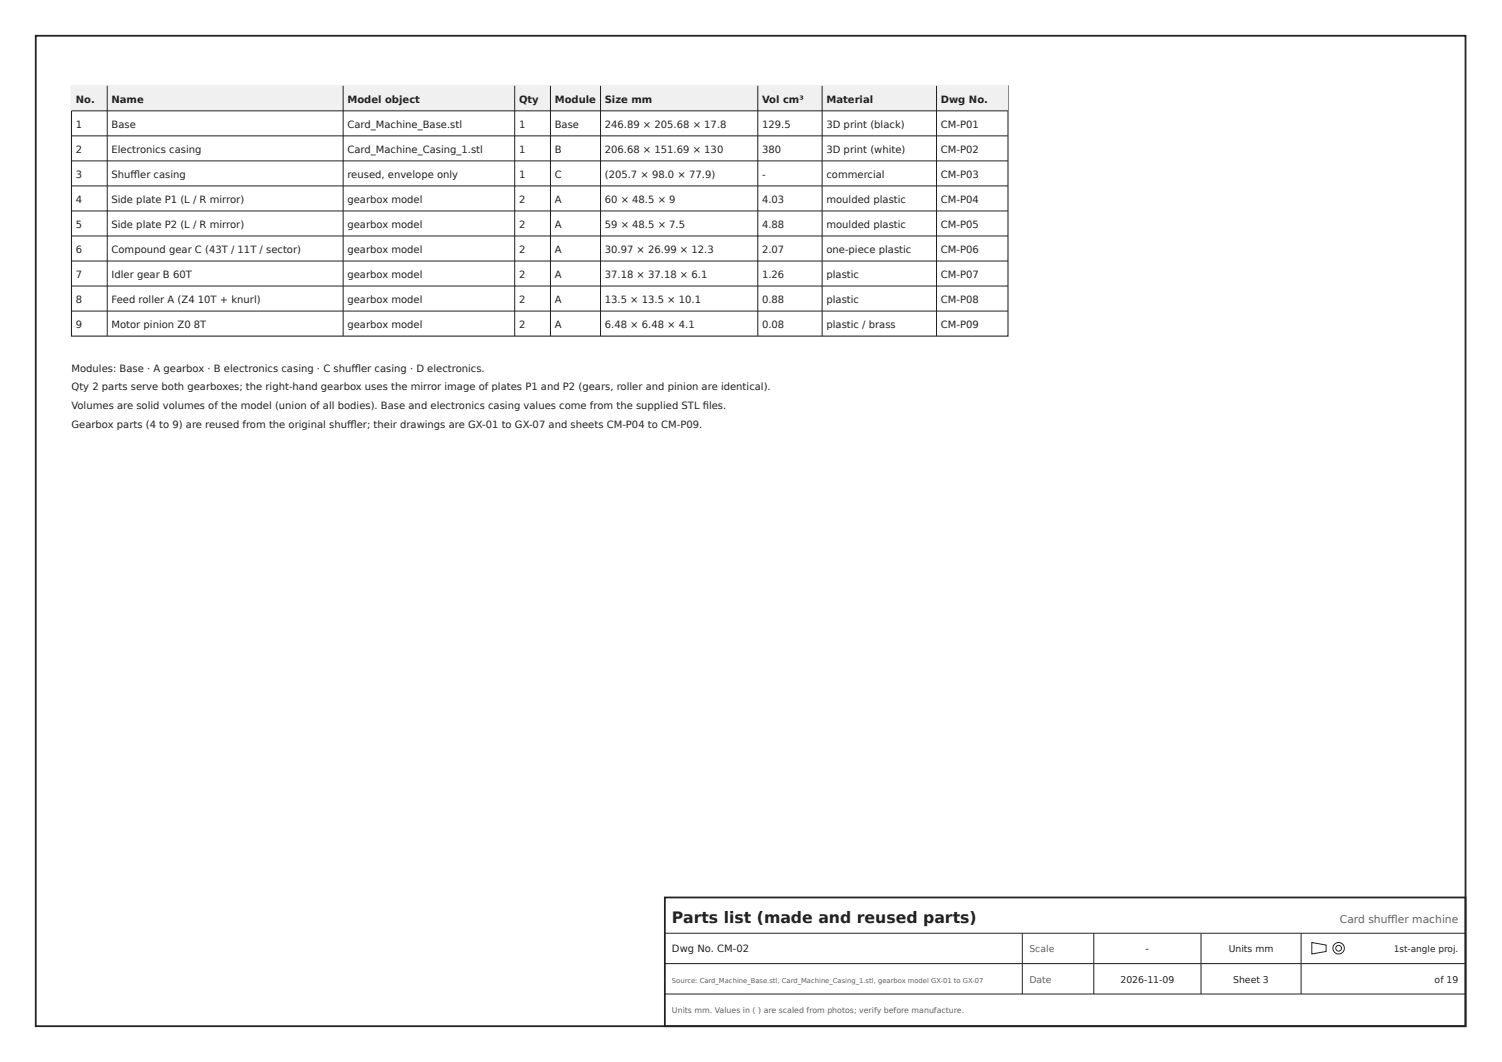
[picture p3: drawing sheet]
<svg xmlns="http://www.w3.org/2000/svg" width="420mm" height="297mm" viewBox="0 0 420 297" stroke-linecap="round" stroke-linejoin="round" font-family="sans-serif">
<defs><g id="words">
<text font-size="4.4" fill="#1d232a" x="188" y="258">Parts list (made and reused parts)</text>
<text font-size="3" fill="#5b6470" x="374.9" y="258">Card shuffl er machine</text>
<g font-size="2.8" fill="#1d232a">
<text x="21.2" y="28.8">No.</text>
<text x="31.2" y="28.8">Name</text>
<text x="97.2" y="28.8">Model object</text>
<text x="145.2" y="28.8">Qty</text>
<text x="155.2" y="28.8">Module</text>
<text x="169.2" y="28.8">Size mm</text>
<text x="213.2" y="28.8">Vol cm³</text>
<text x="231.2" y="28.8">Material</text>
<text x="263.2" y="28.8">Dwg No.</text>
<text x="21.2" y="35.8">1</text>
<text x="31.2" y="35.8">Base</text>
<text x="97.2" y="35.8">Card_Machine_Base.stl</text>
<text x="145.2" y="35.8">1</text>
<text x="155.2" y="35.8">Base</text>
<text x="169.2" y="35.8">246.89 × 205.68 × 17.8</text>
<text x="213.2" y="35.8">129.5</text>
<text x="231.2" y="35.8">3D print (black)</text>
<text x="263.2" y="35.8">CM-P01</text>
<text x="21.2" y="42.8">2</text>
<text x="31.2" y="42.8">Electronics casing</text>
<text x="97.2" y="42.8">Card_Machine_Casing_1.stl</text>
<text x="145.2" y="42.8">1</text>
<text x="155.2" y="42.8">B</text>
<text x="169.2" y="42.8">206.68 × 151.69 × 130</text>
<text x="213.2" y="42.8">380</text>
<text x="231.2" y="42.8">3D print (white)</text>
<text x="263.2" y="42.8">CM-P02</text>
<text x="21.2" y="49.8">3</text>
<text x="31.2" y="49.8">Shuffl er casing</text>
<text x="97.2" y="49.8">reused, envelope only</text>
<text x="145.2" y="49.8">1</text>
<text x="155.2" y="49.8">C</text>
<text x="169.2" y="49.8">(205.7 × 98.0 × 77.9)</text>
<text x="213.2" y="49.8">-</text>
<text x="231.2" y="49.8">commercial</text>
<text x="263.2" y="49.8">CM-P03</text>
<text x="21.2" y="56.8">4</text>
<text x="31.2" y="56.8">Side plate P1 (L / R mirror)</text>
<text x="97.2" y="56.8">gearbox model</text>
<text x="145.2" y="56.8">2</text>
<text x="155.2" y="56.8">A</text>
<text x="169.2" y="56.8">60 × 48.5 × 9</text>
<text x="213.2" y="56.8">4.03</text>
<text x="231.2" y="56.8">moulded plastic</text>
<text x="263.2" y="56.8">CM-P04</text>
<text x="21.2" y="63.8">5</text>
<text x="31.2" y="63.8">Side plate P2 (L / R mirror)</text>
<text x="97.2" y="63.8">gearbox model</text>
<text x="145.2" y="63.8">2</text>
<text x="155.2" y="63.8">A</text>
<text x="169.2" y="63.8">59 × 48.5 × 7.5</text>
<text x="213.2" y="63.8">4.88</text>
<text x="231.2" y="63.8">moulded plastic</text>
<text x="263.2" y="63.8">CM-P05</text>
<text x="21.2" y="70.8">6</text>
<text x="31.2" y="70.8">Compound gear C (43T / 11T / sector)</text>
<text x="97.2" y="70.8">gearbox model</text>
<text x="145.2" y="70.8">2</text>
<text x="155.2" y="70.8">A</text>
<text x="169.2" y="70.8">30.97 × 26.99 × 12.3</text>
<text x="213.2" y="70.8">2.07</text>
<text x="231.2" y="70.8">one-piece plastic</text>
<text x="263.2" y="70.8">CM-P06</text>
<text x="21.2" y="77.8">7</text>
<text x="31.2" y="77.8">Idler gear B 60T</text>
<text x="97.2" y="77.8">gearbox model</text>
<text x="145.2" y="77.8">2</text>
<text x="155.2" y="77.8">A</text>
<text x="169.2" y="77.8">37.18 × 37.18 × 6.1</text>
<text x="213.2" y="77.8">1.26</text>
<text x="231.2" y="77.8">plastic</text>
<text x="263.2" y="77.8">CM-P07</text>
<text x="21.2" y="84.8">8</text>
<text x="31.2" y="84.8">Feed roller A (Z4</text>
<text x="55.4" y="84.8">10T + knurl)</text>
<text x="97.2" y="84.8">gearbox model</text>
<text x="145.2" y="84.8">2</text>
<text x="155.2" y="84.8">A</text>
<text x="169.2" y="84.8">13.5 × 13.5 × 10.1</text>
<text x="213.2" y="84.8">0.88</text>
<text x="231.2" y="84.8">plastic</text>
<text x="263.2" y="84.8">CM-P08</text>
<text x="21.2" y="91.8">9</text>
<text x="31.2" y="91.8">Motor pinion Z0</text>
<text x="54.2" y="91.8">8T</text>
<text x="97.2" y="91.8">gearbox model</text>
<text x="145.2" y="91.8">2</text>
<text x="155.2" y="91.8">A</text>
<text x="169.2" y="91.8">6.48 × 6.48 × 4.1</text>
<text x="213.2" y="91.8">0.08</text>
<text x="231.2" y="91.8">plastic / brass</text>
<text x="263.2" y="91.8">CM-P09</text>
<text x="20" y="104">Modules: Base · A gearbox · B electronics casing · C shuffl er casing · D electronics.</text>
<text x="20" y="109.2">Qty 2 parts serve both gearboxes; the right-hand gearbox uses the mirror image of plates P1 and P2 (gears, roller and pinion are identical).</text>
<text x="20" y="114.4">Volumes are solid volumes of the model (union of all bodies). Base and electronics casing values come from the supplied STL fi les.</text>
<text x="20" y="119.6">Gearbox parts (4 to 9) are reused from the original shuffl er; their drawings are GX-01 to GX-07 and sheets CM-P04 to CM-P09.</text>
<text x="188" y="266.3">Dwg No. CM-02</text>
<text x="320.5" y="266.3">-</text>
</g>
<g font-size="2.6" fill="#5b6470">
<text x="288" y="266.3">Scale</text>
<text x="288" y="274.8">Date</text>
</g>
<g font-size="2.6" fill="#1d232a">
<text x="343.7" y="266.3">Units mm</text>
<text x="313.5" y="274.8">2026-11-09</text>
<text x="345" y="274.8">Sheet 3</text>
<text x="401.4" y="274.8">of 19</text>
</g>
<text font-size="2.5" fill="#1d232a" x="389.9" y="266.3">1st-angle proj.</text>
<text font-size="2.2" fill="#5b6470" x="188" y="283.4">Units mm. Values in ( ) are scaled from photos; verify before manufacture.</text>
<text font-size="1.9" fill="#5b6470" x="188" y="274.8">Source: Card_Machine_Base.stl, Card_Machine_Casing_1.stl, gearbox model GX-01 to GX-07</text>
</g></defs>
<path d="M20 24h262v70h-262z" fill="none" stroke="#1d232a" stroke-width=".3"/>
<path d="M20 24h262v7h-262z" fill="#eef1f4"/>
<g fill="none" stroke="#1d232a" stroke-width=".28">
<path d="M20 31h262M20 38h262M30 24v70M96 24v70M144 24v70M154 24v70M168 24v70M212 24v70M230 24v70M262 24v70M20 45h262M20 52h262"/>
<path d="M20 59h262M20 66h262M20 73h262M20 80h262M20 87h262M186 261h224M186 269.5h224M186 278h224M286 261v17M306 261v17M336 261v17M364 261v17"/>
<path d="M367 263.6l4 .7v1.8l-4 .7z"/>
<circle cx="374.5" cy="265.2" r=".8"/>
<circle cx="374.5" cy="265.2" r="1.6"/>
</g>
<path d="M10 10h400v277h-400zM186 251h224v36h-224z" fill="none" stroke="#1d232a" stroke-width=".5"/>
<use href="#words"/>
</svg>
